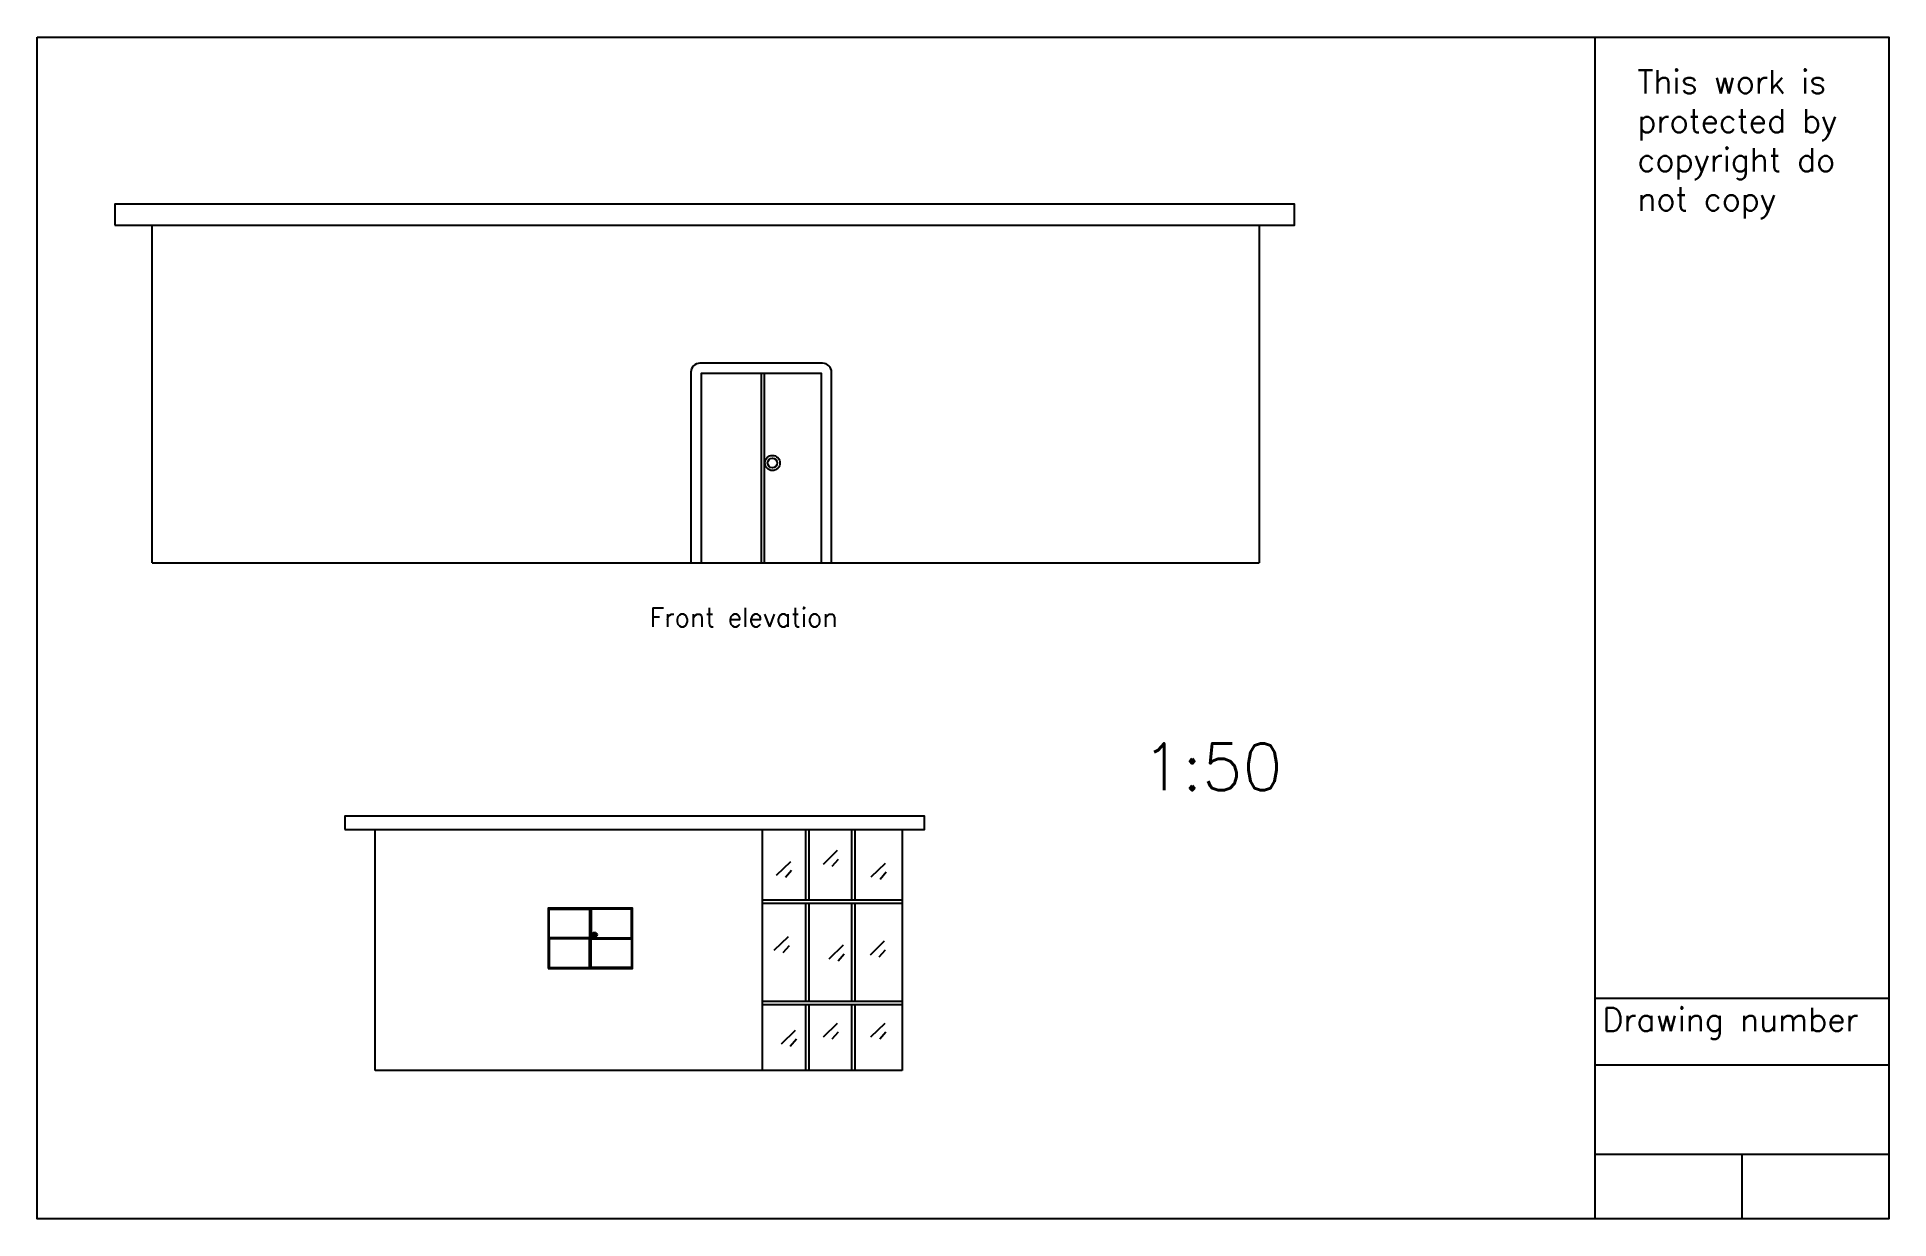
# Paper-space layout 'Elevation' of a CAD drawing. Header units: inches. Extents: x 0.2 to 16, y 0.2 to 10.2.
# The model-space entities are those that its viewports show. They can reach past a viewport. Long polylines and large blocks are cut down to what shows.
import ezdxf

# ---------------------------------------------------------------- set-up
doc = ezdxf.new("R2010")
doc.units = ezdxf.units.IN
doc.header["$LTSCALE"] = 0.03937
doc.header["$MEASUREMENT"] = 0
for name, color, linetype in [('Blocks', 4, 'Continuous'), ('Text', 1, 'Continuous'), ('VP', 7, 'Continuous')]:
    doc.layers.add(name, color=color, linetype=linetype)
doc.layers.get('VP').freeze()
doc.styles.get("Standard").update_dxf_attribs({"font": 'simplex.shx', "height": 0.4})

# ---------------------------------------------------------------- blocks, each defined once
blk = doc.blocks.new('Title block')
for p, q in [((13.299, 10.084), (13.299, 0)), ((13.299, 1.883), (15.809, 1.883)), ((13.299, 1.316), (15.809, 1.316)), ((13.299, 0.552), (15.809, 0.552)), ((14.554, 0.552), (14.554, 0))]:
    blk.add_line(p, q)
blk.add_lwpolyline([(0, 10.084), (15.809, 10.084), (15.809, 0), (0, 0)], close=True)
at = {"char_height": 0.2, "attachment_point": 1}
for s, width, insert in [('This work is protected by copyright do not copy', 2.37407, (13.662, 9.803)), ('Drawing number', 2.68885, (13.363, 1.801))]:
    blk.add_mtext_dynamic_manual_height_columns(s, width=width, gutter_width=2.5, heights=[0], dxfattribs=dict(at, insert=insert))

msp = doc.modelspace()

# ---------------------------------------------------------------- linework, layer by layer
for p, q in [((356.022, -74.55), (356.022, 69.45)), ((356.022, 69.45), (670.982, 69.45)), ((587.509, -74.55), (587.509, 69.45)), ((613.215, 69.45), (613.215, 27.266)), ((615.215, 69.45), (615.215, 27.266)), ((640.691, 69.45), (640.691, 27.266)), ((642.691, 69.45), (642.691, 27.266)), ((670.982, 69.45), (670.982, -74.55)), ((781.172, -78.061), (781.172, 65.939)), ((781.172, 65.939), (1253.613, 65.939)), ((1253.613, 65.939), (1253.613, -78.061)), ((670.982, 27.266), (587.509, 27.266)), ((670.982, 25.266), (587.509, 25.266)), ((613.215, 25.266), (613.215, -33.289)), ((615.215, 25.266), (615.215, -33.289)), ((640.691, 25.266), (640.691, -33.289)), ((642.691, 25.266), (642.691, -33.289)), ((1041.104, 2.684), (1041.104, -78.061)), ((1042.344, 2.684), (1042.344, -78.061)), ((670.982, -33.289), (587.509, -33.289)), ((670.982, -35.289), (587.509, -35.289)), ((613.215, -35.289), (613.215, -74.55)), ((615.215, -35.289), (615.215, -74.55)), ((640.691, -35.289), (640.691, -74.55)), ((642.691, -35.289), (642.691, -74.55)), ((670.982, -74.55), (356.022, -74.55)), ((781.172, -78.061), (1253.613, -78.061))]:
    msp.add_line(p, q)
at = {"transparency": 33554505}
for p, q in [((623.897, 48.871), (632.362, 57.062)), ((595.856, 42.265), (604.321, 50.456)), ((629.188, 47.55), (632.891, 51.777)), ((652.467, 41.208), (660.932, 49.399)), ((601.147, 40.944), (604.85, 45.172)), ((657.757, 39.887), (661.461, 44.115)), ((594.533, -2.653), (602.999, 5.538)), ((599.824, -3.975), (603.528, 0.253)), ((627.336, -7.674), (635.801, 0.517)), ((651.938, -5.296), (660.403, 2.895)), ((632.627, -8.995), (636.33, -4.767)), ((657.228, -6.617), (660.932, -2.389)), ((623.897, -54.306), (632.362, -46.115)), ((652.221, -54.306), (660.687, -46.115)), ((598.785, -58.533), (607.25, -50.342)), ((629.188, -55.627), (632.891, -51.399)), ((657.512, -55.627), (661.216, -51.399)), ((604.076, -59.854), (607.779, -55.627))]:
    msp.add_line(p, q, dxfattribs=at)
for points in [[(337.83, 69.45), (684.215, 69.45), (684.215, 77.397), (337.83, 77.397)], [(765.246, 65.939), (1268.727, 65.939), (1268.727, 74.938), (765.246, 74.938)]]:
    msp.add_lwpolyline(points, close=True)
msp.add_lwpolyline([(1011.104, -78.061), (1071.104, -78.061), (1071.104, 3.228, 0.4142136), (1067.305, 7.027), (1014.903, 7.027, 0.4142136), (1011.104, 3.228)], format="xyb", close=True)
msp.add_lwpolyline([(1066.761, -78.061), (1066.761, 2.684), (1015.446, 2.684), (1015.446, -78.061)])
for radius in [3.223, 2.043]:
    msp.add_circle((1045.866, -35.517), radius)
at = {"layer": 'Blocks'}
for points in [[(459.467, -13.603), (509.744, -13.603), (509.744, 22.574), (459.467, 22.574)], [(459.99, 21.895), (484.068, 21.895), (484.068, 4.844), (459.99, 4.844)], [(509.22, 21.895), (485.143, 21.895), (485.143, 4.844), (509.22, 4.844)], [(459.99, -12.925), (484.068, -12.925), (484.068, 4.127), (459.99, 4.127)], [(509.22, -12.925), (485.143, -12.925), (485.143, 4.127), (509.22, 4.127)]]:
    msp.add_lwpolyline(points, close=True, dxfattribs=at)
for radius in [1.41, 0.741]:
    msp.add_circle((487.177, 6.638), radius, dxfattribs=at)

# ---------------------------------------------------------------- texts
at = {"layer": 'Text', "insert": (993.489, -97.377), "char_height": 8, "attachment_point": 1}
msp.add_mtext_dynamic_manual_height_columns('Front elevation', width=112.28997, gutter_width=0.492, heights=[0], dxfattribs=at)

psp = doc.layouts.new('Elevation')

# ---------------------------------------------------------------- block references
psp.add_blockref('Title block', (0.166, 0.151))

# ---------------------------------------------------------------- texts
at = {"insert": (9.598, 4.209), "char_height": 0.4, "attachment_point": 1}
psp.add_mtext('1:50', dxfattribs=at)

# ---------------------------------------------------------------- viewports
at = {"layer": 'VP'}
vp = psp.add_viewport(center=(6.269, 7.277), size=(11.945, 5.56482), view_center_point=(1037.151, -1.737), view_height=278.24107, dxfattribs=at)
vp.frozen_layers = ['Blocks']
vp = psp.add_viewport(center=(5.254, 2.359), size=(5.902, 4.27085), view_center_point=(510.147, -8.568), view_height=298.95981, status=3, dxfattribs=at)
vp.frozen_layers = ['Text']

doc.saveas('drawing.dxf')
